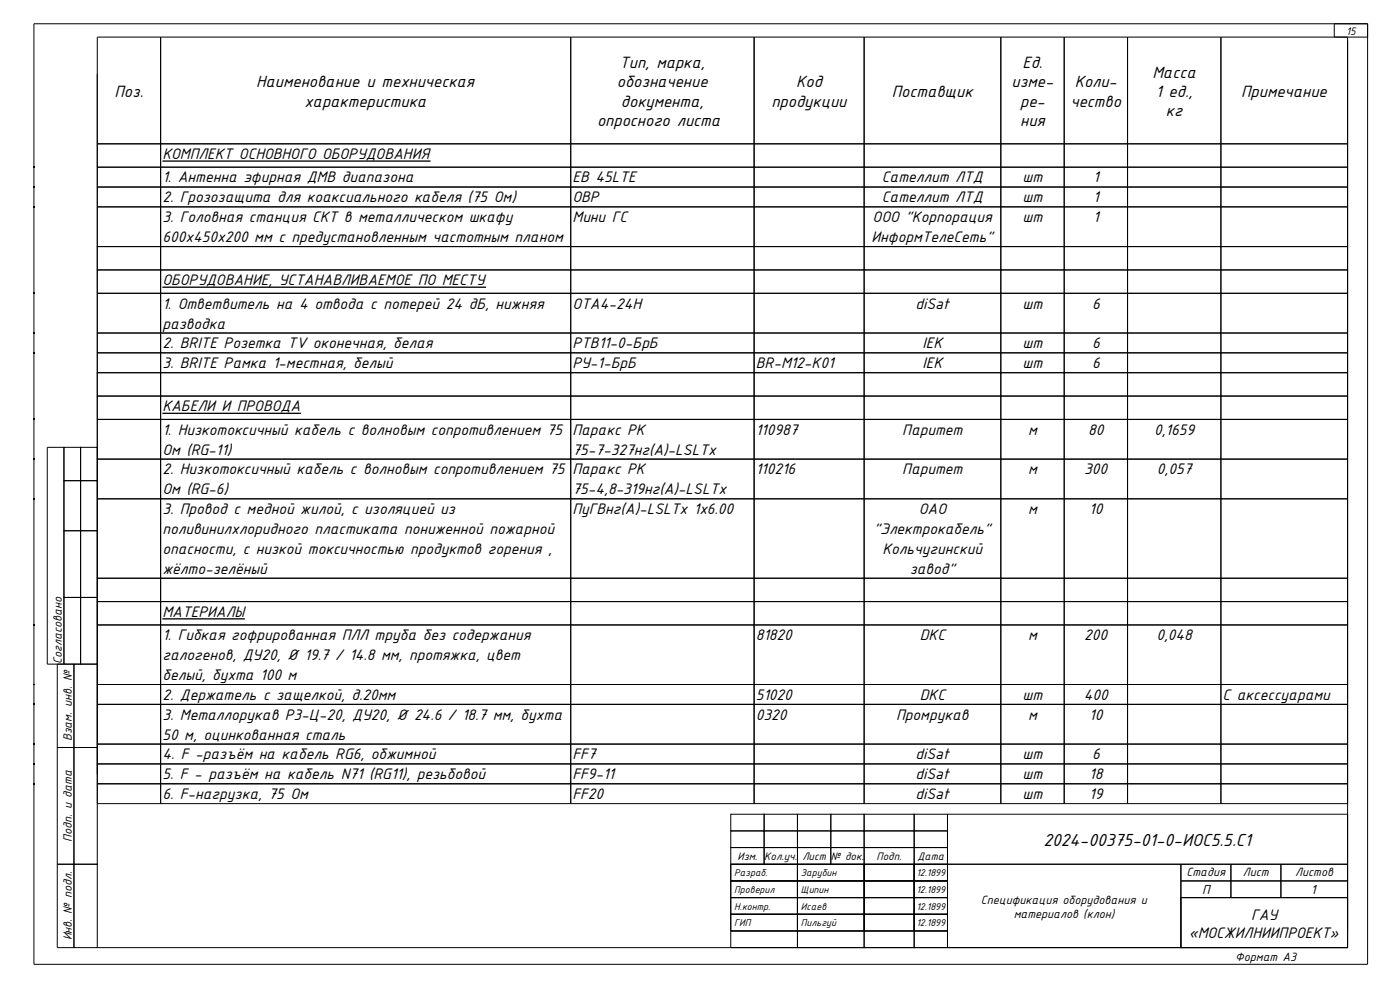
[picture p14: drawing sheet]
<svg xmlns="http://www.w3.org/2000/svg" width="420mm" height="297mm" viewBox="0 0 420 297" stroke-linecap="round" stroke-linejoin="round" font-family="sans-serif">
<defs><g id="words">
<text font-size="5.6" x="312.9" y="253.7">2024-00375-01-0-ИОС5.5.С1</text>
<g font-size="5.3">
<text x="185.8" y="20.4">Тип, марка,</text>
<text x="306.7" y="20.4">Ед.</text>
<text x="345.6" y="23.3">Масса</text>
<text x="34.3" y="29.1">Поз.</text>
<text x="76.8" y="26.2">Наименование и техническая</text>
<text x="185" y="26.2">обозначение</text>
<text x="238.8" y="26.2">Код</text>
<text x="267.5" y="29.1">Поставщик</text>
<text x="303.4" y="26.2">изме-</text>
<text x="322.3" y="26.2">Коли-</text>
<text x="346.6" y="29.1">1 ед.,</text>
<text x="372.3" y="29.1">Примечание</text>
<text x="91.3" y="32">характеристика</text>
<text x="186.2" y="32">документа,</text>
<text x="231.4" y="32">продукции</text>
<text x="306" y="32">ре-</text>
<text x="321.1" y="32">чество</text>
<text x="349.7" y="34.9">кг</text>
<text x="179.1" y="37.8">опросного листа</text>
<text x="306" y="37.8">ния</text>
</g>
<g font-size="4.9">
<text x="48.7" y="47.7">КОМПЛЕКТ ОСНОВНОГО ОБОРУДОВАНИЯ</text>
<text x="48.7" y="54.7">1. Антенна эфирная ДМВ диапазона</text>
<text x="171.7" y="54.7">EB 45LTE</text>
<text x="264.5" y="54.7">Сателлит ЛТД</text>
<text x="306.7" y="54.7">шт</text>
<text x="327.9" y="54.7">1</text>
<text x="48.7" y="60.7">2. Грозозащита для коаксиального кабеля (75 Ом)</text>
<text x="171.7" y="60.7">ОВР</text>
<text x="264.5" y="60.7">Сателлит ЛТД</text>
<text x="306.7" y="60.7">шт</text>
<text x="327.9" y="60.7">1</text>
<text x="48.7" y="66.6">3. Головная станция СКТ в металлическом шкафу</text>
<text x="171.7" y="66.6">Мини ГС</text>
<text x="261.7" y="66.6">ООО &quot;Корпорация</text>
<text x="306.7" y="66.6">шт</text>
<text x="327.9" y="66.6">1</text>
<text x="48.7" y="72.6">600х450х200 мм с предустановленным частотным планом</text>
<text x="261.4" y="72.6">ИнформТелеСеть&quot;</text>
<text x="48.7" y="85.5">ОБОРУДОВАНИЕ, УСТАНАВЛИВАЕМОЕ ПО МЕСТУ</text>
<text x="48.7" y="92.5">1. Ответвитель на 4 отвода с потерей 24 дБ, нижняя</text>
<text x="171.7" y="92.5">ОТА4-24Н</text>
<text x="274.6" y="92.5">diSat</text>
<text x="306.7" y="92.5">шт</text>
<text x="327.5" y="92.5">6</text>
<text x="48.7" y="98.5">разводка</text>
<text x="48.7" y="104.4">2. BRITE Розетка TV оконечная, белая</text>
<text x="171.7" y="104.4">РТВ11-0-БрБ</text>
<text x="276.7" y="104.4">IEK</text>
<text x="306.7" y="104.4">шт</text>
<text x="327.5" y="104.4">6</text>
<text x="48.7" y="110.4">3. BRITE Рамка 1-местная, белый</text>
<text x="171.7" y="110.4">РУ-1-БрБ</text>
<text x="226.7" y="110.4">BR-M12-K01</text>
<text x="276.7" y="110.4">IEK</text>
<text x="306.7" y="110.4">шт</text>
<text x="327.5" y="110.4">6</text>
<text x="48.7" y="123.3">КАБЕЛИ И ПРОВОДА</text>
<text x="48.7" y="130.3">1. Низкотоксичный кабель с волновым сопротивлением 75</text>
<text x="171.7" y="130.3">Паракс РК</text>
<text x="226.7" y="130.3">110987</text>
<text x="270.6" y="130.3">Паритет</text>
<text x="308.4" y="130.3">м</text>
<text x="326.4" y="130.3">80</text>
<text x="346.2" y="130.3">0,1659</text>
<text x="48.7" y="136.3">Ом (RG-11)</text>
<text x="171.7" y="136.3">75-7-327нг(А)-LSLTx</text>
<text x="48.7" y="142.2">2. Низкотоксичный кабель с волновым сопротивлением 75</text>
<text x="171.7" y="142.2">Паракс РК</text>
<text x="226.7" y="142.2">110216</text>
<text x="270.6" y="142.2">Паритет</text>
<text x="308.4" y="142.2">м</text>
<text x="325.2" y="142.2">300</text>
<text x="347" y="142.2">0,057</text>
<text x="48.7" y="148.2">Ом (RG-6)</text>
<text x="171.7" y="148.2">75-4,8-319нг(А)-LSLTx</text>
<text x="48.7" y="154.1">3. Провод с медной жилой, с изоляцией из</text>
<text x="171.7" y="154.1">ПуГВнг(А)-LSLTх 1x6.00</text>
<text x="275.6" y="154.1">ОАО</text>
<text x="308.4" y="154.1">м</text>
<text x="326.7" y="154.1">10</text>
<text x="48.7" y="160.2">поливинилхлоридного пластиката пониженной пожарной</text>
<text x="262" y="160.2">&quot;Электрокабель&quot;</text>
<text x="48.7" y="166.2">опасности, с низкой токсичностью продуктов горения ,</text>
<text x="264.7" y="166.2">Кольчугинский</text>
<text x="48.7" y="172.2">жёлто-зелёный</text>
<text x="272.8" y="172.2">завод&quot;</text>
<text x="48.7" y="185">МАТЕРИАЛЫ</text>
<text x="48.7" y="192">1. Гибкая гофрированная ПЛЛ труба без содержания</text>
<text x="226.7" y="192">81820</text>
<text x="275.9" y="192">DKC</text>
<text x="308.4" y="192">м</text>
<text x="325.2" y="192">200</text>
<text x="346.8" y="192">0,048</text>
<text x="48.7" y="198">галогенов, ДУ20, Ø 19.7 / 14.8 мм, протяжка, цвет</text>
<text x="48.7" y="204">белый, бухта 100 м</text>
<text x="48.7" y="209.8">2. Держатель с защелкой, д.20мм</text>
<text x="226.7" y="209.8">51020</text>
<text x="275.9" y="209.8">DKC</text>
<text x="306.7" y="209.8">шт</text>
<text x="325.1" y="209.8">400</text>
<text x="366.7" y="209.8">С аксессуарами</text>
<text x="48.7" y="215.8">3. Металлорукав Р3-Ц-20, ДУ20, Ø 24.6 / 18.7 мм, бухта</text>
<text x="226.7" y="215.8">0320</text>
<text x="268.8" y="215.8">Промрукав</text>
<text x="308.4" y="215.8">м</text>
<text x="326.7" y="215.8">10</text>
<text x="48.7" y="221.8">50 м, оцинкованная сталь</text>
<text x="48.7" y="227.7">4. F -разъём на кабель RG6, обжимной</text>
<text x="171.7" y="227.7">FF7</text>
<text x="274.6" y="227.7">diSat</text>
<text x="306.7" y="227.7">шт</text>
<text x="327.5" y="227.7">6</text>
<text x="48.7" y="233.6">5. F - разъём на кабель N71 (RG11), резьбовой</text>
<text x="171.7" y="233.6">FF9-11</text>
<text x="274.6" y="233.6">diSat</text>
<text x="306.7" y="233.6">шт</text>
<text x="326.7" y="233.6">18</text>
<text x="48.7" y="239.6">6. F-нагрузка, 75 Ом</text>
<text x="171.7" y="239.6">FF20</text>
<text x="274.6" y="239.6">diSat</text>
<text x="306.7" y="239.6">шт</text>
<text x="326.7" y="239.6">19</text>
<text x="375.2" y="275.7">ГАУ</text>
<text x="356.6" y="281.2">«МОСЖИЛНИИПРОЕКТ»</text>
</g>
<g font-size="4.2">
<text x="360.5" y="268">П</text>
<text x="393.2" y="268">1</text>
</g>
<g font-size="3.9">
<text x="18.5" y="199.1" transform="rotate(-90 18.5 199.1)">Согласовано</text>
<text x="21.5" y="222.2" transform="rotate(-90 21.5 222.2)">Взам. инв. №</text>
<text x="21.5" y="252.4" transform="rotate(-90 21.5 252.4)">Подп. и дата</text>
<text x="355.9" y="262.7">Стадия</text>
<text x="372.8" y="262.7">Лист</text>
<text x="388.5" y="262.7">Листов</text>
<text x="294.2" y="271.1">Спецификация оборудования и</text>
<text x="304" y="275.2">материалов (клон)</text>
<text x="21.5" y="282" transform="rotate(-90 21.5 282)">Инв. № подл.</text>
<text x="370.5" y="288">Формат А3</text>
</g>
<g font-size="3.5">
<text x="403.8" y="10.4">15</text>
<text x="221.2" y="257.9">Изм.</text>
<text x="229.2" y="257.9">Кол.уч.</text>
<text x="240.6" y="257.9">Лист</text>
<text x="249.2" y="257.9">№ док.</text>
<text x="262.9" y="257.9">Подп.</text>
<text x="275.2" y="257.9">Дата</text>
</g>
<g font-size="3.2">
<text x="220.2" y="262.7">Разраб.</text>
<text x="240.2" y="262.7">Зарубин</text>
<text x="274.8" y="262.7">12.1899</text>
<text x="220.2" y="267.7">Проверил</text>
<text x="240.2" y="267.7">Щипин</text>
<text x="274.8" y="267.7">12.1899</text>
<text x="220.2" y="272.7">Н.контр.</text>
<text x="240.2" y="272.7">Исаев</text>
<text x="274.8" y="272.7">12.1899</text>
<text x="220.2" y="277.7">ГИП</text>
<text x="240.2" y="277.7">Пильгуй</text>
<text x="274.8" y="277.7">12.1899</text>
</g>
</g></defs>
<g fill="none" stroke="#000" stroke-width=".3">
<path d="M10.2 7.1h400v282h-400zM48.2 11.1v62.8M171.2 11.1v62.8M226.2 11.1v62.8M259.2 11.1v62.8M300.2 11.1v62.8M319.2 11.1v62.8M338.2 11.1v62.8M366.2 11.1v62.8M400.2 7.1v4M404.2 11.1v273h-375M410.2 11.1h-381v229.9h375"/>
<path d="M10.2 50.1h.1M10.2 56.1h.1M29.2 43.1h375M29.2 50.1h375M29.2 56.1h375M10.2 62h.1M29.2 73.9h19v7h-19zM29.2 62h375M29.2 73.9h375M48.2 73.9h123v7h-123zM171.2 73.9h55v7h-55zM226.2 73.9h33v7h-33z"/>
<path d="M259.2 73.9h41v7h-41zM300.2 73.9h19v7h-19zM319.2 73.9h19v7h-19zM338.2 73.9h28v7h-28zM366.2 73.9h38v7h-38zM10.2 87.9h.1M10.2 99.8h.1M29.2 80.9h375M29.2 87.9h375M29.2 99.8h375M48.2 80.9v30.8M171.2 80.9v30.8"/>
<path d="M226.2 80.9v30.8M259.2 80.9v30.8M300.2 80.9v30.8M319.2 80.9v30.8M338.2 80.9v30.8M366.2 80.9v30.8M10.2 105.8h.1M29.2 111.7h19v7h-19zM29.2 118.7h375M29.2 105.8h375M29.2 111.7h375M48.2 111.7h123v7h-123z"/>
<path d="M48.2 118.7v54.7M171.2 111.7h55v7h-55zM171.2 118.7v54.7M226.2 111.7h33v7h-33zM226.2 118.7v54.7M259.2 111.7h41v7h-41zM259.2 118.7v54.7M300.2 111.7h19v7h-19zM300.2 118.7v54.7M319.2 111.7h19v7h-19zM319.2 118.7v54.7M338.2 111.7h28v7h-28z"/>
<path d="M338.2 118.7v54.7M366.2 111.7h38v7h-38zM366.2 118.7v54.7M10.2 125.7h.1M10.2 137.7h.1M19.2 134.1h5v10h-5zM24.2 134.1h5v10h-5zM29.2 125.7h375M29.2 137.7h375M10.2 149.6h.1M19.2 159.1h5v20h-5zM19.2 144.1h5v15h-5z"/>
<path d="M24.2 159.1h5v20h-5zM24.2 144.1h5v15h-5zM29.2 149.6h375M19.2 179.1h5v20h-5zM24.2 179.1h5v20h-5zM29.2 173.4h19v7h-19zM29.2 173.4h375M48.2 173.4h123v7h-123zM171.2 173.4h55v7h-55zM226.2 173.4h33v7h-33zM259.2 173.4h41v7h-41zM300.2 173.4h19v7h-19z"/>
<path d="M319.2 173.4h19v7h-19zM338.2 173.4h28v7h-28zM366.2 173.4h38v7h-38zM10.2 187.4h.1M17.2 199.1v85h5v-85h-8v-65h5v65M22.2 199.1h7v25h-7zM29.2 180.4h375M29.2 187.4h375M48.2 180.4v60.6M171.2 180.4v60.6M226.2 180.4v60.6M259.2 180.4v60.6"/>
<path d="M300.2 180.4v60.6M319.2 180.4v60.6M338.2 180.4v60.6M366.2 180.4v60.6M10.2 205.2h.1M10.2 211.2h.1M29.2 205.2h375M29.2 211.2h375M10.2 223.1h.1M10.2 229h.1M10.2 235h.1M17.2 224.1h5"/>
<path d="M22.2 224.1h7v35h-7zM29.2 223.1h375M29.2 229h375M29.2 235h375M17.2 259.1h5M22.2 259.1h7v25h-7zM219.2 249.1h10v5h-10zM219.2 244.1h10v5h-10zM219.2 259.1h185M229.2 249.1h10v5h-10zM229.2 244.1h10v5h-10zM229.2 254.1v5"/>
<path d="M239.2 249.1h10v5h-10zM239.2 244.1h10v5h-10zM239.2 254.1v30M249.2 249.1h10v5h-10zM249.2 244.1h10v5h-10zM249.2 254.1v5M259.2 249.1h15v5h-15zM259.2 244.1h15v5h-15zM259.2 259.1h15v5h-15zM259.2 254.1v30M274.2 249.1h10v5h-10zM274.2 244.1h10v5h-10z"/>
<path d="M274.2 254.1v30M284.2 254.1h-65v30M354.2 259.1v25M369.2 259.1v10M384.2 259.1v10M404.2 244.1h-120v40M219.2 264.1h65M219.2 269.1h65M219.2 274.1h65M219.2 279.1h65M259.2 264.1h15v5h-15zM259.2 269.1h15v5h-15z"/>
<path d="M259.2 274.1h15v5h-15zM259.2 279.1h15v5h-15zM354.2 264.1h50M354.2 269.1h50"/>
</g>
<path d="M48.7 48.3h80.4M48.7 86.1h97.1M48.7 123.9h41.5M48.7 185.5h24.7" fill="none" stroke="#000" stroke-width=".4"/>
<use href="#words"/>
</svg>
